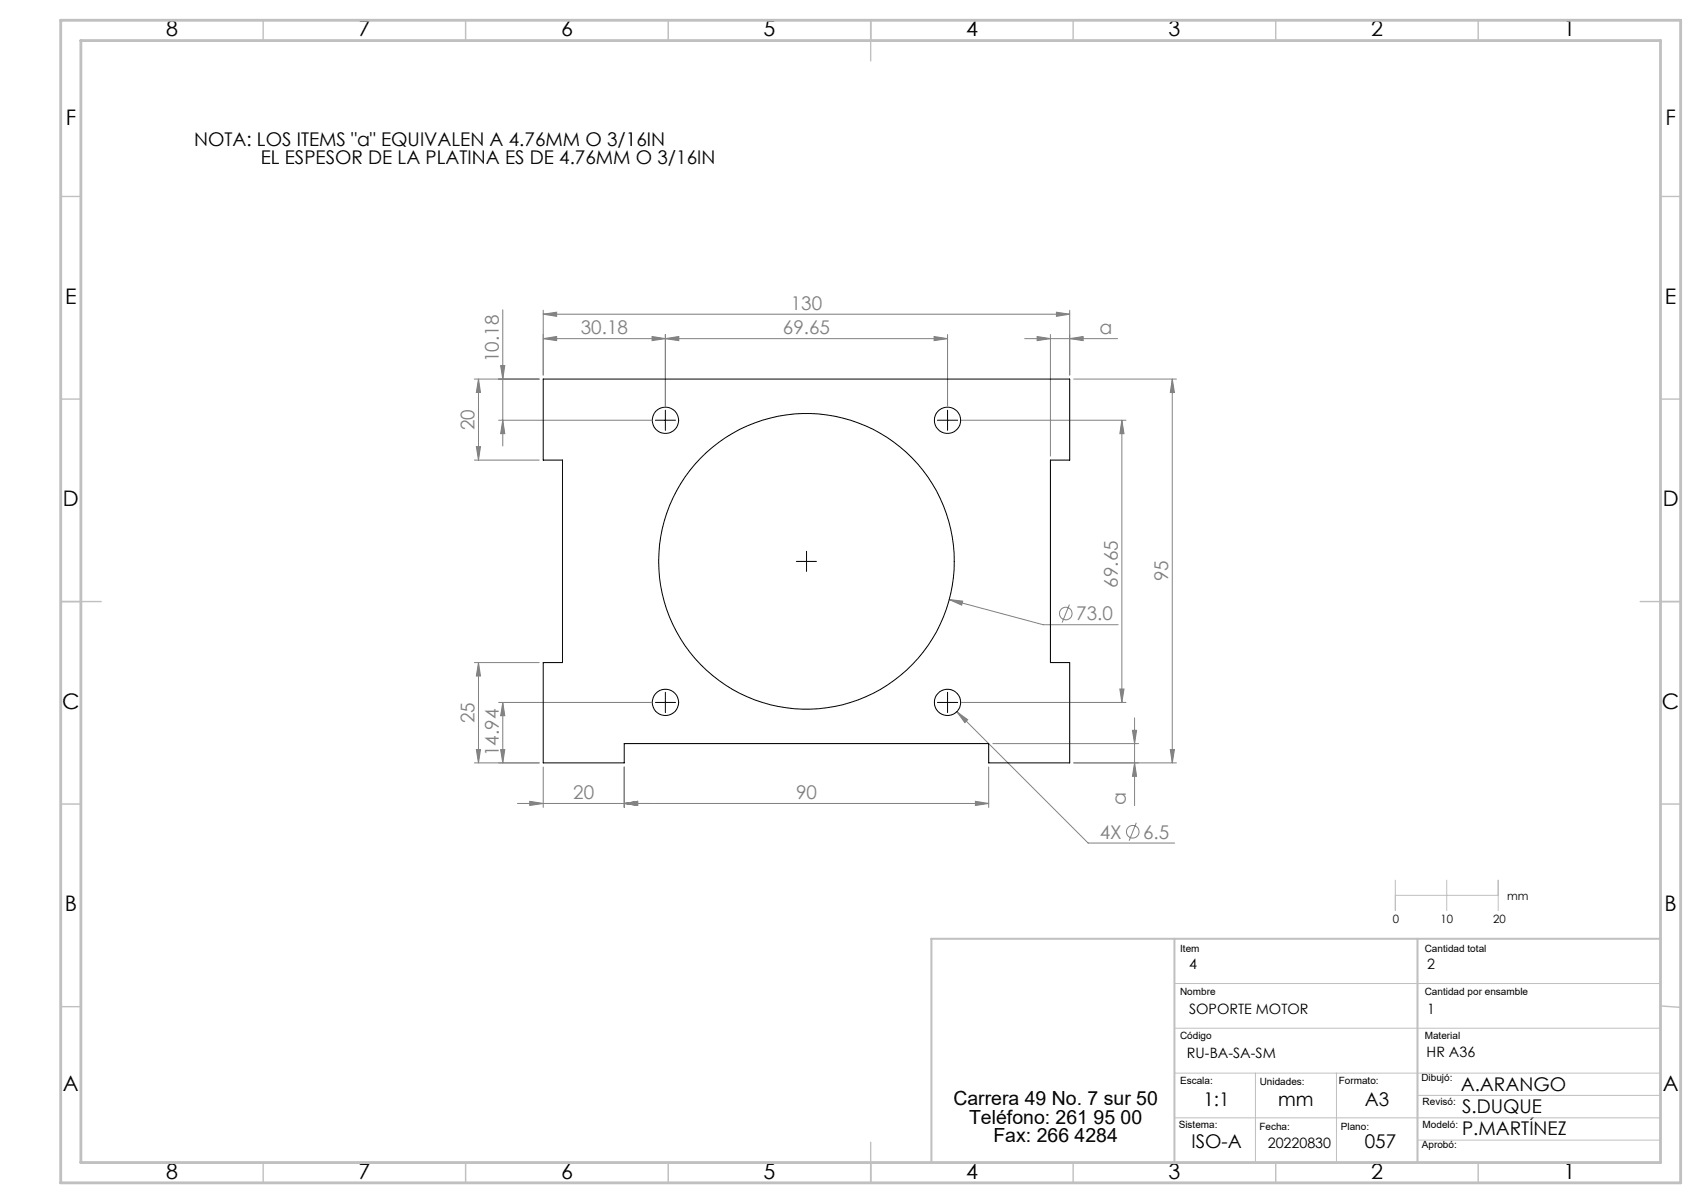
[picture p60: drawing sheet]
<svg xmlns="http://www.w3.org/2000/svg" width="420mm" height="297mm" viewBox="0 0 420 297" stroke-linecap="round" stroke-linejoin="round" font-family="sans-serif">
<defs><g id="words">
<g font-size="5.3">
<text x="41" y="9">8</text>
<text x="88.5" y="9">7</text>
<text x="138.5" y="9">6</text>
<text x="188.5" y="9">5</text>
<text x="238.5" y="9">4</text>
<text x="288.5" y="9">3</text>
<text x="338.5" y="9">2</text>
<text x="386" y="9">1</text>
<text x="16.2" y="30.7">F</text>
<text x="411.2" y="30.7">F</text>
<text x="16.1" y="75">E</text>
<text x="411.1" y="75">E</text>
<text x="15.5" y="125">D</text>
<text x="410.5" y="125">D</text>
<text x="15.4" y="175">C</text>
<text x="410.4" y="175">C</text>
<text x="16" y="225">B</text>
<text x="411" y="225">B</text>
<text x="15.5" y="269.2">A</text>
<text x="410.5" y="269.2">A</text>
<text x="41" y="291">8</text>
<text x="88.5" y="291">7</text>
<text x="138.5" y="291">6</text>
<text x="188.5" y="291">5</text>
<text x="238.5" y="291">4</text>
<text x="288.5" y="291">3</text>
<text x="338.5" y="291">2</text>
<text x="386" y="291">1</text>
</g>
<g font-size="4.8">
<text x="235.4" y="272.9">Carrera 49 No. 7 sur 50</text>
<text x="239.3" y="277.4">Teléfono: 261 95 00</text>
<text x="245.3" y="281.9">Fax: 266 4284</text>
</g>
<g font-size="4.7">
<text x="47.9" y="36">NOTA: LOS ITEMS &quot;a&quot; EQUIVALEN A 4.76MM O 3/16IN</text>
<text x="64.4" y="40.6">EL ESPESOR DE LA PLATINA ES DE 4.76MM O 3/16IN</text>
<text x="360.7" y="269.2">A.ARANGO</text>
<text x="297.2" y="272.9">1:1</text>
<text x="315.6" y="272.9">mm</text>
<text x="337" y="272.9">A3</text>
<text x="361" y="274.8">S.DUQUE</text>
<text x="361" y="280.2">P.MARTÍNEZ</text>
<text x="294.2" y="283.5">ISO-A</text>
<text x="337" y="283.5">057</text>
</g>
<g font-size="4.7" fill="#808080">
<text x="195.3" y="76.6">130</text>
<text x="143.4" y="82.6">30.18</text>
<text x="193.3" y="82.6">69.65</text>
<text x="271.5" y="82.6">a</text>
<text x="123.1" y="89.4" transform="rotate(-90 123.1 89.4)">10.18</text>
<text x="117.1" y="106.2" transform="rotate(-90 117.1 106.2)">20</text>
<text x="288.5" y="143.5" transform="rotate(-90 288.5 143.5)">95</text>
<text x="276" y="145.1" transform="rotate(-90 276 145.1)">69.65</text>
<text x="265.7" y="153.2">73.0</text>
<text x="117.1" y="178.5" transform="rotate(-90 117.1 178.5)">25</text>
<text x="123.1" y="186.7" transform="rotate(-90 123.1 186.7)">14.94</text>
<text x="141.6" y="197.3">20</text>
<text x="196.6" y="197.3">90</text>
<text x="278" y="198.9" transform="rotate(-90 278 198.9)">a</text>
<text x="271.6" y="207">4X</text>
<text x="282.3" y="207">6.5</text>
</g>
<g font-size="3.5">
<text x="293.6" y="239.2">4</text>
<text x="352.4" y="239.2">2</text>
<text x="293.6" y="250.2">SOPORTE MOTOR</text>
<text x="352.4" y="250.2">1</text>
<text x="293.1" y="261.2">RU-BA-SA-SM</text>
<text x="352.2" y="261.1">HR A36</text>
<text x="313" y="283.5">20220830</text>
</g>
<g font-size="2.8">
<text x="343.9" y="227.8">0</text>
<text x="355.7" y="227.8">10</text>
<text x="368.7" y="227.8">20</text>
<text x="372.2" y="222.3">mm</text>
</g>
<g font-size="2.5">
<text x="291.4" y="235.1">Item</text>
<text x="351.8" y="235.1">Cantidad total</text>
<text x="291.4" y="245.5">Nombre</text>
<text x="351.8" y="245.5">Cantidad por ensamble</text>
<text x="291.4" y="256.5">Código</text>
<text x="351.8" y="256.5">Material</text>
<text x="291.4" y="267.7">Escala:</text>
<text x="311" y="267.8">Unidades:</text>
<text x="330.6" y="267.7">Formato:</text>
<text x="351" y="267">Dibujó:</text>
<text x="351.3" y="272.9">Revisó:</text>
<text x="291" y="278.4">Sistema:</text>
<text x="311" y="279">Fecha:</text>
<text x="331.1" y="279">Plano:</text>
<text x="351.3" y="278.4">Modeló:</text>
<text x="351.1" y="283.5">Aprobó:</text>
</g>
</g></defs>
<g fill="none" stroke="#808080" stroke-width=".25">
<path d="M124.1 76.5v33.6M134.1 77.6l3.3-.5v1zM134.1 76.6v16M134.1 77.6h130M260.8 77.1l3.3 .5-3.3 .5zM264.1 76.6v16M117.1 93.6h16M118.1 93.6v20M118.1 93.6l.5 3.3h-1zM123.6 90.3h1l-.5 3.3zM134.1 83.6l3.3-.5v1zM134.1 83.6h99.9"/>
<path d="M161 83.1l3.3 .5-3.3 .5zM164.3 83.6l3.3-.5v1zM164.3 82.6v17.7M230.6 83.1l3.4 .5-3.4 .5zM234 82.6v17.7M253 83.6h22.9M256.1 83.1l3.3 .5-3.3 .5zM259.4 82.6v30M264.1 83.6l3.3-.5v1zM265.1 93.6h25.4M289.5 93.6v94.7M289.5 93.6l.5 3.3h-1z"/>
<path d="M117.1 113.6h16M117.6 110.3h1l-.5 3.3zM123.1 103.7h37.7M124.1 103.7l.5 3.4h-1zM237.5 103.7h40.5M277 103.7v69.7M277 103.7l.5 3.4h-1zM234.4 148l3.3 .4-.2 1zM234.4 148l23.2 6.2h18.5M264.1 149.3l-1.8 4.4M117.1 163.6h16M118.1 163.6v24.7"/>
<path d="M118.1 163.6l.5 3.3h-1zM123.1 173.4h37.7M124.1 173.4v14.9M124.1 173.4l.5 3.3h-1zM236.3 175.7l2.6 2-.7 .7zM236.3 175.7l32.4 32.4h21.3M237.5 173.4h40.5M276.5 170.1h1l-.5 3.3zM280.1 177.2v21.7M117.1 188.3h16M117.6 185.1h1l-.5 3.2zM123.6 185.1h1l-.5 3.2z"/>
<path d="M127.8 198.4h116.3M130.8 197.8l3.3 .6-3.3 .5zM134.1 189.4v10M154.1 198.4l3.3-.6v1.1zM154.1 189.4v10M240.8 197.8l3.3 .6-3.3 .5zM244.1 189.4v10M245.1 183.6h36M265.1 188.3h25.4M279.6 180.3h1l-.5 3.3zM280.1 188.3l.5 3.4h-1zM289 185.1h1l-.5 3.2z"/>
<path d="M280.6 203.1l-1.8 4.5"/>
<circle cx="263.2" cy="151.5" r="1.55"/>
<circle cx="279.7" cy="205.3" r="1.55"/>
</g>
<path d="M161.8 103.7h5M164.3 101.3v5M231.5 103.7h5M234 101.3v5M196.6 138.6h5M199.1 136.1v5M161.8 173.4h5M164.3 170.9v5M231.5 173.4h5M234 170.9v5" fill="none" stroke="#000" stroke-width=".25"/>
<path d="M344.5 217.3v7.5M357.2 217.3v7.5M369.9 217.3v7.5M344.5 221h25.4M290 242.8h120M290 253.9h120M290 264.9h120M290 276h120M310 264.9v22.1M330 264.9v22.1M350 270.4h60M350 281.5h60" fill="none" stroke="#c0c0c0" stroke-width=".25"/>
<g fill="none" stroke="#c0c0c0" stroke-width=".35">
<path d="M65 5v5M115 5v5M165 5v5M215 5v10M265 5v5M315 5v5M365 5v5M15 48.5h5M410 48.5h5M15 98.5h5M410 98.5h5M15 148.5h10"/>
<path d="M405 148.5h10M15 198.5h5M410 198.5h5M15 248.5h5M410 248.4l5 .3M65 287v5M115 287v5M165 287v5M215 282v10M265 287v5M315 287v5M365 287v5"/>
</g>
<path d="M290 231.8v55.2M350 231.8v55.2M410 231.8h-180v55.2" fill="none" stroke="#c0c0c0" stroke-width=".5"/>
<path d="M15 5h400v287h-400zM20 10h390v277h-390z" fill="none" stroke="#c0c0c0" stroke-width=".7"/>
<g fill="#808080">
<path d="M264.1 83.6l3.3-.5v1zM256.1 83.1l3.3 .5-3.3 .5zM240.8 197.8l3.3 .6-3.3 .5zM154.1 198.4l3.3-.6v1.1zM154.1 198.4l3.3-.6v1.1zM130.8 197.8l3.3 .6-3.3 .5zM161 83.1l3.3 .5-3.3 .5zM134.1 83.6l3.3-.5v1z"/>
<path d="M236.3 175.7l1.9 2.7 .7-.7zM234.4 148l3.1 1.4 .2-1zM134.1 77.6l3.3-.5v1zM260.8 77.1l3.3 .5-3.3 .5zM164.3 83.6l3.3-.5v1zM230.6 83.1l3.4 .5-3.4 .5z"/>
<path d="M276.5 170.1h1l-.5 3.3zM277 103.7l.5 3.4h-1zM280.1 188.3l.5 3.4h-1zM279.6 180.3h1l-.5 3.3zM117.6 185.1h1l-.5 3.2zM118.1 163.6l.5 3.3h-1zM117.6 110.3h1l-.5 3.3zM118.1 93.6l.5 3.3h-1zM124.1 103.7l.5 3.4h-1zM123.6 90.3h1l-.5 3.3z"/>
<path d="M289.5 93.6l.5 3.3h-1zM289 185.1h1l-.5 3.2zM124.1 173.4l.5 3.3h-1zM123.6 185.1h1l-.5 3.2z"/>
</g>
<g fill="none" stroke="#000" stroke-width=".25">
<path d="M134.1 93.6h130v20h-4.7v50h4.7v24.7h-20v-4.7h-90v4.7h-20v-24.7h4.8v-50h-4.8z"/>
<circle cx="164.3" cy="103.8" r="3.3"/>
<circle cx="234" cy="103.8" r="3.3"/>
<circle cx="199.1" cy="138.6" r="36.5"/>
<circle cx="164.3" cy="173.4" r="3.3"/>
<circle cx="234" cy="173.4" r="3.3"/>
</g>
<use href="#words"/>
</svg>
